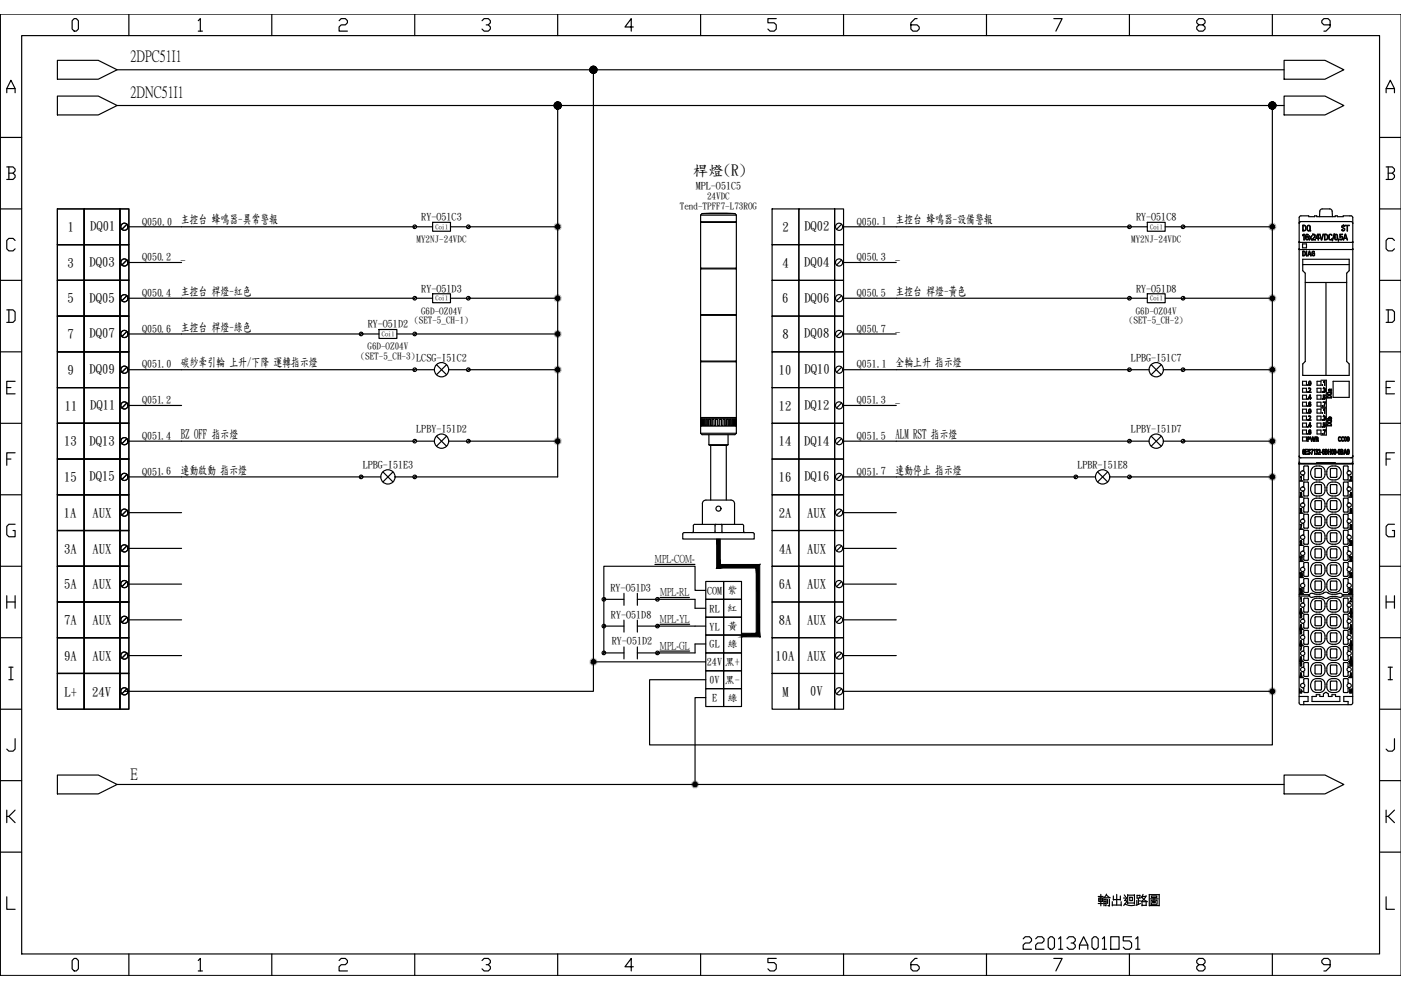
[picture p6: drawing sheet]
<svg xmlns="http://www.w3.org/2000/svg" width="297mm" height="210mm" viewBox="0 0 297 210" stroke-linecap="round" stroke-linejoin="round" font-family="sans-serif">
<defs><g id="words">
<text font-size="6.2" x="215.9" y="202.5">22013A01O51</text>
<g font-size="3.4">
<text x="27.7" y="13">2DPC51I1</text>
<text x="27.7" y="20.6">2DNC51I1</text>
<text x="27.7" y="165.2">E</text>
</g>
<text font-size="3.2" x="147" y="37.1">桿燈(R)</text>
<g font-size="2.7">
<text x="38.3" y="47.4">主控台 蜂鳴器-異常警報</text>
<text x="189.9" y="47.4">主控台 蜂鳴器-設備警報</text>
<text x="14.4" y="49">1</text>
<text x="19.1" y="48.8">DQ01</text>
<text x="165.9" y="49">2</text>
<text x="170.5" y="48.8">DQ02</text>
<text x="14.3" y="56.5">3</text>
<text x="19" y="56.4">DQ03</text>
<text x="38.3" y="55">_</text>
<text x="165.9" y="56.6">4</text>
<text x="170.5" y="56.4">DQ04</text>
<text x="189.9" y="55">_</text>
<text x="14.3" y="64.1">5</text>
<text x="19" y="64">DQ05</text>
<text x="38.3" y="62.5">主控台 桿燈-紅色</text>
<text x="165.9" y="64.1">6</text>
<text x="170.5" y="64">DQ06</text>
<text x="189.9" y="62.5">主控台 桿燈-黃色</text>
<text x="14.3" y="71.7">7</text>
<text x="19" y="71.6">DQ07</text>
<text x="38.3" y="70.1">主控台 桿燈-綠色</text>
<text x="165.9" y="71.7">8</text>
<text x="170.5" y="71.6">DQ08</text>
<text x="189.9" y="70.1">_</text>
<text x="38.3" y="77.7">碳紗牽引輪 上升/下降 運轉指示燈</text>
<text x="189.9" y="77.7">全輪上升 指示燈</text>
<text x="14.3" y="79.3">9</text>
<text x="19" y="79.1">DQ09</text>
<text x="165.2" y="79.3">10</text>
<text x="170.6" y="79.1">DQ10</text>
<text x="13.7" y="86.9">11</text>
<text x="19.1" y="86.7">DQ11</text>
<text x="165.1" y="86.9">12</text>
<text x="170.5" y="86.7">DQ12</text>
<text x="189.9" y="85.3">_</text>
<text x="13.6" y="94.4">13</text>
<text x="19" y="94.3">DQ13</text>
<text x="38.3" y="92.8">BZ OFF 指示燈</text>
<text x="165.1" y="94.4">14</text>
<text x="170.5" y="94.3">DQ14</text>
<text x="189.9" y="92.8">ALM RST 指示燈</text>
<text x="19" y="101.9">DQ15</text>
<text x="38.3" y="100.4">連動啟動 指示燈</text>
<text x="170.5" y="101.9">DQ16</text>
<text x="189.9" y="100.4">連動停止 指示燈</text>
<text x="13.6" y="102">15</text>
<text x="165.1" y="102">16</text>
<text x="13.6" y="109.6">1A</text>
<text x="19.6" y="109.6">AUX</text>
<text x="165.1" y="109.6">2A</text>
<text x="171.2" y="109.6">AUX</text>
<text x="13.6" y="117.2">3A</text>
<text x="19.6" y="117.2">AUX</text>
<text x="165.2" y="117.2">4A</text>
<text x="171.2" y="117.2">AUX</text>
<text x="13.6" y="124.7">5A</text>
<text x="19.6" y="124.7">AUX</text>
<text x="165.1" y="124.7">6A</text>
<text x="171.2" y="124.7">AUX</text>
<text x="13.6" y="132.3">7A</text>
<text x="19.6" y="132.3">AUX</text>
<text x="165.2" y="132.3">8A</text>
<text x="171.2" y="132.3">AUX</text>
<text x="13.6" y="139.9">9A</text>
<text x="19.6" y="139.9">AUX</text>
<text x="164.4" y="139.9">10A</text>
<text x="171.2" y="139.9">AUX</text>
<text x="13.7" y="147.5">L+</text>
<text x="19.6" y="147.5">24V</text>
<text x="165.9" y="147.5">M</text>
<text x="171.8" y="147.5">0V</text>
</g>
<g font-size="2.3">
<text x="138.9" y="119.2">MPL-COM-</text>
<text x="139.9" y="131.9">MPL-YL</text>
<text x="140" y="126.2">MPL-RL</text>
<text x="139.9" y="137.6">MPL-GL</text>
</g>
<g font-size="2.1">
<text x="147.5" y="40">MPL-O51C5</text>
<text x="30.1" y="47.6">Q050.0</text>
<text x="89.3" y="46.7">RY-O51C3</text>
<text x="181.6" y="47.6">Q050.1</text>
<text x="240.9" y="46.7">RY-O51C8</text>
<text x="30.1" y="55.2">Q050.2</text>
<text x="181.6" y="55.2">Q050.3</text>
<text x="30.1" y="62.8">Q050.4</text>
<text x="89.3" y="61.9">RY-O51D3</text>
<text x="181.6" y="62.8">Q050.5</text>
<text x="240.9" y="61.9">RY-O51D8</text>
<text x="30.1" y="70.3">Q050.6</text>
<text x="78" y="69.4">RY-O51D2</text>
<text x="181.6" y="70.3">Q050.7</text>
<text x="30.1" y="77.9">Q051.0</text>
<text x="181.6" y="77.9">Q051.1</text>
<text x="239.8" y="76.4">LPBG-I51C7</text>
<text x="30.1" y="85.5">Q051.2</text>
<text x="181.6" y="85.5">Q051.3</text>
<text x="30.1" y="93.1">Q051.4</text>
<text x="88.3" y="91.6">LPBY-I51D2</text>
<text x="181.6" y="93.1">Q051.5</text>
<text x="239.8" y="91.6">LPBY-I51D7</text>
<text x="30.1" y="100.6">Q051.6</text>
<text x="76.9" y="99.2">LPBG-I51E3</text>
<text x="181.6" y="100.6">Q051.7</text>
<text x="228.4" y="99.2">LPBR-I51E8</text>
<text x="129.4" y="125.2">RY-O51D3</text>
<text x="149.9" y="125.9">COM</text>
<text x="154.2" y="125.8">紫</text>
<text x="129.5" y="131">RY-O51D8</text>
<text x="150.5" y="129.7">RL</text>
<text x="154.2" y="129.6">紅</text>
<text x="129.7" y="136.6">RY-O51D2</text>
<text x="150.5" y="133.5">YL</text>
<text x="150.5" y="137.2">GL</text>
<text x="154.3" y="133.4">黃</text>
<text x="154.3" y="137.2">綠</text>
<text x="149.9" y="141">24V</text>
<text x="153.7" y="141">黑+</text>
<text x="150.4" y="144.8">0V</text>
<text x="151" y="148.6">E</text>
<text x="153.7" y="144.8">黑-</text>
<text x="154.3" y="148.5">綠</text>
</g>
<g font-size="1.9">
<text x="144.1" y="44.2">Tend-TPFF7-L73ROG</text>
<text x="149.9" y="42.2">24VDC</text>
<text x="88.3" y="51.3">MY2NJ-24VDC</text>
<text x="239.8" y="51.3">MY2NJ-24VDC</text>
<text x="87.8" y="68.5">(SET-5_CH-1)</text>
<text x="89.3" y="66.5">G6D-OZ04V</text>
<text x="239.4" y="68.5">(SET-5_CH-2)</text>
<text x="240.8" y="66.5">G6D-OZ04V</text>
<text x="76.5" y="76.1">(SET-5_CH-3)LCSG-I51C2</text>
<text x="77.9" y="74.1">G6D-OZ04V</text>
</g>
<g font-size="1.3">
<text x="92.3" y="48.5">Coil</text>
<text x="243.9" y="48.5">Coil</text>
<text x="92.3" y="63.7">Coil</text>
<text x="243.9" y="63.7">Coil</text>
<text x="81" y="71.3">Coil</text>
</g>
</g></defs>
<g fill="none" stroke="#000" stroke-width=".25">
<path d="M0 3v203.8M1.4 19.7v-.9l.9-1.8 .9 1.8v.9M1.4 18.8h1.8M4.6 7.5h287.9v194.8h-287.9zM15.7 3.9h.5l.4 .5v1.8l-.4 .4h-.5l-.4-.4v-1.8zM27.3 3v4.5M42 4.4l.5-.5v2.7M42 6.6h.9M57.6 3v4.5M71.9 4.4l.4-.5h.9l.5 .5v.4l-.5 .5h-.9l-.4 .4v.9h1.8M87.9 3v4.5M102.2 4.4l.4-.5h.9l.5 .5v.4l-.5 .5h-.4"/>
<path d="M103.5 5.3l.5 .4v.5l-.5 .4h-.9l-.4-.4M118.2 3v4.5M134.3 5.7h-1.8l1.3-1.8v2.7M148.5 3v4.5M164.6 3.9h-1.8v.9h1.3l.5 .5v.9l-.5 .4h-.8l-.5-.4M178.8 3v4.5M194.4 3.9h-.4l-.9 .9v1.4l.5 .4h.8l.5-.4v-.5l-.5-.4h-1.3M209.2 3v4.5M223.4 3.9h1.8l-1.3 2.7M239.5 3v4.5M254.2 5.3l-.5-.5v-.4l.5-.5h.9l.4 .5v.4l-.4 .5h-.9l-.5 .4v.5l.5 .4h.9l.4-.4v-.5l-.4-.4M269.8 3v4.5"/>
<path d="M282 5.3h-1.3l-.5-.5v-.4l.5-.5h.9l.4 .5v1.3l-.9 .9h-.4M293.9 19.7v-.9l.9-1.8 .9 1.8v.9M293.9 18.8h1.8M0 29.1h4.6M1.4 35.4h1.4l.4 .4v.5l-.4 .4M1.9 36.7h.9l.4 .5v.4l-.4 .4h-1.4M1.9 35.4v2.6M292.5 29.1h4.5M293.9 35.4h1.3l.5 .4v.5l-.5 .4M294.3 36.7h.9l.5 .5v.4l-.5 .4h-1.3M294.3 35.4v2.6M0 44.3h4.6"/>
<path d="M0 59.4h4.6M3.2 51l-.4-.5h-.9l-.5 .5v1.8l.5 .4h.9l.4-.4M292.5 44.3h4.5M292.5 59.4h4.5M295.7 51l-.5-.5h-.9l-.4 .5v1.8l.4 .4h.9l.5-.4M0 74.6h4.6M1.4 65.7h1.4l.4 .4v1.8l-.4 .5h-1.4M1.9 65.7v2.7M292.5 74.6h4.5M293.9 65.7h1.3l.5 .4v1.8l-.5 .5h-1.3M294.3 65.7v2.7M0 89.8h4.6"/>
<path d="M1.4 82.2h.9M1.4 97.3h.9M3.2 80.8h-1.8v2.7h1.8M3.2 96h-1.8v2.7M292.5 89.8h4.5M293.9 82.2h.9M293.9 97.3h.9M295.7 80.8h-1.8v2.7h1.8M295.7 96h-1.8v2.7M0 104.9h4.6M3.2 111.2h-1.3l-.5 .4v1.8l.5 .4h1.3v-1.3h-.4M292.5 104.9h4.5"/>
<path d="M295.7 111.2h-1.4l-.4 .4v1.8l.4 .4h1.4v-1.3h-.5M0 120.1h4.6M0 135.2h4.6M1.4 126.3v2.7M1.4 127.6h1.8M3.2 126.3v2.7M292.5 120.1h4.5M292.5 135.2h4.5M293.9 127.6h1.8M293.9 126.3v2.7M295.7 126.3v2.7M0 150.4h4.6"/>
<path d="M1.9 141.5h.9M1.9 144.1h.9M2.3 141.5v2.6M3.2 156.6v2.2l-.4 .5h-.9l-.5-.5M292.5 150.4h4.5M294.3 141.5h.9M294.3 144.1h.9M294.8 141.5v2.6M295.7 156.6v2.2l-.5 .5h-.9l-.4-.5M0 165.5h4.6M1.4 171.8v2.6M1.9 173.1l1.3 1.3"/>
<path d="M3.2 171.8l-1.3 1.3h-.5M292.5 165.5h4.5M293.9 171.8v2.6M294.3 173.1l1.4 1.3M295.7 171.8l-1.4 1.3h-.4M0 180.7h4.6M1.4 190.1v2.7h1.8M292.5 180.7h4.5M293.9 190.1v2.7h1.8M15.7 203.2h.5l.4 .5v1.7l-.4 .5h-.5l-.4-.5v-1.7zM27.3 202.3v4.5M42 203.7l.5-.5v2.7"/>
<path d="M42 205.9h.9M57.6 202.3v4.5M71.9 203.7l.4-.5h.9l.5 .5v.4l-.5 .4h-.9l-.4 .5v.9h1.8M87.9 202.3v4.5M102.2 203.7l.4-.5h.9l.5 .5v.4l-.5 .4h-.4M103.5 204.5l.5 .5v.4l-.5 .5h-.9l-.4-.5M118.2 202.3v4.5M134.3 205h-1.8l1.3-1.8v2.7M148.5 202.3v4.5M164.6 203.2h-1.8v.9h1.3l.5 .4v.9l-.5 .5h-.8l-.5-.5M178.8 202.3v4.5M194.4 203.2h-.4l-.9 .9v1.3l.5 .5h.8l.5-.5v-.4l-.5-.5h-1.3"/>
<path d="M209.2 202.3v4.5M223.4 203.2h1.8l-1.3 2.7M239.5 202.3v4.5M254.2 204.5l-.5-.4v-.4l.5-.5h.9l.4 .5v.4l-.4 .4h-.9l-.5 .5v.4l.5 .5h.9l.4-.5v-.4l-.4-.5M269.8 202.3v4.5M282 204.5h-1.3l-.5-.4v-.4l.5-.5h.9l.4 .5v1.3l-.9 .9h-.4"/>
</g>
<!-- layer: 0 -->
<g fill="none" stroke="#000" stroke-width=".25">
<path d="M12.2 12.8h8.6l4 2-4 2h-8.6zM24.8 14.8h247.5M125.8 14.8v131.8h-99.4M272.3 12.8h8.6l4 2-4 2h-8.6zM12.2 20.4h8.6l4 2-4 2h-8.6zM24.8 22.4h247.5M118.2 22.4v78.7h-30.3M269.8 22.4v124.2M272.3 20.4h8.6l4 2-4 2h-8.6zM12.2 44.3h5.7v7.6h-5.7zM12.2 51.9h5.7v7.5h-5.7zM12.2 59.4h5.7v7.6h-5.7z"/>
<path d="M17.9 44.3h7.5v7.6h-7.5zM17.9 51.9h7.5v7.5h-7.5zM17.9 59.4h7.5v7.6h-7.5zM25.4 44.3h1.9v7.6h-1.9zM25.4 51.9h1.9v7.5h-1.9zM25.4 59.4h1.9v7.6h-1.9zM26.9 47.5l-1.1 1.1M26.9 55.1l-1.1 1.1M27.1 48.1h60.8M27.1 55.7h11.4M88.2 47.8l-.5 .5M88.3 48.1h3.4"/>
<path d="M91.7 47.1h3.8v1.9h-3.8zM95.5 48.1h3.4M99.3 48.1h18.9M99.6 47.8l-.6 .5M163.7 44.3h5.7v7.6h-5.7zM163.7 51.9h5.7v7.5h-5.7zM163.7 59.4h5.7v7.6h-5.7zM169.4 44.3h7.6v7.6h-7.6zM169.4 51.9h7.6v7.5h-7.6zM169.4 59.4h7.6v7.6h-7.6zM177 44.3h1.8v7.6h-1.8zM177 51.9h1.8v7.5h-1.8z"/>
<path d="M177 59.4h1.8v7.6h-1.8zM178.4 47.5l-1 1.1M178.4 55.1l-1 1.1M178.7 48.1h60.8M178.7 55.7h11.3M239.7 47.8l-.5 .5M239.8 48.1h3.4M243.2 47.1h3.8v1.9h-3.8zM247 48.1h3.4M250.8 48.1h19M251.1 47.8l-.5 .5M275.4 51.4h.1"/>
<path d="M275.4 52.9h.1M275.4 46.1v51.8a.47 .47 0 0 0 .7 .4h3.1v-.2l7 .2a.47 .47 0 0 0 .6-.4v-51.8M275.4 46.1l.4-.3h1.7v.1h1.2v-.1h.5v.1h3.9v-.1h.4v.1h1.3v-.1h1.6l.4 .3M275.5 51.4h.1M275.5 52.9h.1M275.5 47.2l-.1 .2M275.5 52.9h11.3M275.5 51.4h11.3M275.5 47.2h.1M275.5 47.1v.1M275.5 47.1h.1M275.8 47l-.3 .1"/>
<path d="M275.8 47h10.7l.3 .4M275.8 47h.1M276.2 51.7h.8v.8h-.8zM276.2 49.9l.3-.2v1.2l-.1-1.1-.2 .2M276.2 53.3l.5 .1 .1 .5-.2 .3h-.4zM276.2 47.8h.4l.2 .2 .1 .6-.3 .3-.4 .1zM276.2 55h9.9v2.4l-.6 .5v18.7l.6 .6v2.4h-9.9v-2.4l.5-.6v-18.7l-.5-.5zM276.2 56.1h9.9M276.2 49.9h.1M276.2 49.9v.1M276.2 50h.1M276.3 53.3l.4 .2-.2 .7h-.2z"/>
<path d="M276.3 47.8l.3 .1 .2 .2v.5l-.2 .3h-.3zM276.3 48.9h.1M276.7 59.9h8.8M276.9 49.7l.3-.1 .2 .2-.4-.1-.1 .3v.3l.3-.2 .2 .2v.4l-.2 .2-.4-.3zM277 53.3v.9zM277.1 50.2h.1M277.2 47.9l.3-.1 .2 .1 .1 .7-.1 .3 .2 .1h-.5l-.2-.2zM277.3 47.9l.3-.1 .1 .2v.7l-.2 .2-.3-.2zM277.6 50.1l.3 .3 .2-.3-.2 .3 .2 .4-.3-.3-.3 .3 .3-.4zM277.6 53.3l.3 1-.1-.3h-.4l-.1 .2zM277.6 53.3l.2 .6h-.4zM278.2 53.3h.3l.2 .1-.4-.1-.1 .3v.4l.2 .2 .2-.1v-.3l-.1-.1h.2v.5h-.1l-.4-.1z"/>
<path d="M278.3 50.7h.1M278.4 49.7l.3 .1 .1 .2-.5 .7M278.4 49.7h.3l.2 .3-.6 .8 .6 .1h-.6v-.2M278.4 49.7h.1M278.7 54.2h.1M279.1 50.4v.1M279.3 49.7h.2v.8h.2h-.2v.4v-.4h-.5zM279.4 49.7l.1 .8-.4-.1zM279.8 45.9l.1-1.4 .4-.2 1.9 .1 .2 .4 .1 1.1M279.8 49.7l.4 1.1 .4-1.1-.3 1.2h-.2zM280.8 49.7h.5l.2 .2v.6l-.3 .3-.4 .1zM280.9 49.7l.4 .1 .1 .2v.5l-.2 .3h-.3z"/>
<path d="M280.9 50.8h.1M281.1 59.9v19.7M281.8 49.8l.3-.2 .3 .2h-.5l-.1 .2v.7l.2 .1 .4-.1-.2 .2-.4-.2zM282.9 49.6l-.5 1.4zM283 50.3v.4l.2 .2 .3-.1 .1-.5M283 50.3v-.5l.3-.2 .2 .2 .1 .5M283 50.3h.1M283.1 50.3l.1-.6 .3 .1v.5M283.1 50.3l.1 .5 .3-.1v-.4M283.1 50.3h.1M283.5 50.3h.1M283.6 50.3h.1"/>
<path d="M283.8 50.7v.4zM284.1 49.7h.5h-.4v.5l.3-.1 .2 .2-.1 .4-.2 .2-.3-.2 .4 .1 .1-.4-.2-.2-.3 .1zM284.2 50.3h.1M284.7 48.9h.1M284.9 47.9l.2 .1-.3-.3-.3 .3v.2l.5 .4-.1 .2-.2 .1M284.9 47.9h-.3v.2l.5 .4v.2l-.3 .3-.3-.3 .2 .2M284.9 47.9h.1M285.2 49.7l.5 1.2-.2-.4h-.5l-.2 .4zM285.3 49.8l.2 .7h-.5zM285.3 47.8h.8h-.4v1.2l-.1-1.2zM286.8 52.9h.1M286.8 51.4h.1"/>
<path d="M12.2 67h5.7v7.6h-5.7zM12.2 74.6h5.7v7.6h-5.7zM17.9 67h7.5v7.6h-7.5zM17.9 74.6h7.5v7.6h-7.5zM25.4 67h1.9v7.6h-1.9zM25.4 74.6h1.9v7.6h-1.9zM26.9 62.7l-1.1 1.1M26.9 70.3l-1.1 1M26.9 77.9l-1.1 1M27.1 78.4h60.8M27.1 63.2h60.8M27.1 70.8h49.5"/>
<path d="M76.8 70.5l-.5 .6M76.9 70.8h3.5M80.4 69.9h3.7v1.9h-3.7zM84.1 70.8h3.5M87.9 70.8h30.3M88.2 78.1l-.5 .6M88.2 63l-.5 .5M88.2 70.5l-.5 .6M88.3 78.4h3.8M88.3 63.2h3.4M91.7 62.3h3.8v1.9h-3.8zM92.5 77.3l2.2 2.2"/>
<path d="M94.7 77.3l-2.2 2.2M95.1 78.4h3.8M95.5 63.2h3.4M99.3 78.4h18.9M99.3 63.2h18.9M99.6 78.1l-.6 .6M99.6 63l-.6 .5M163.7 67h5.7v7.6h-5.7zM163.7 74.6h5.7v7.6h-5.7zM169.4 67h7.6v7.6h-7.6zM169.4 74.6h7.6v7.6h-7.6zM177 67h1.8v7.6h-1.8z"/>
<path d="M177 74.6h1.8v7.6h-1.8zM178.4 62.7l-1 1.1M178.4 70.3l-1 1M178.4 77.9l-1 1M178.7 78.4h60.8M178.7 63.2h60.8M178.7 70.8h11.3M239.7 78.1l-.5 .6M239.7 63l-.5 .5M239.8 78.4h3.8M239.8 63.2h3.4M243.2 62.3h3.8v1.9h-3.8z"/>
<path d="M244.1 77.3l2.1 2.2M246.2 77.3l-2.1 2.2M246.7 78.4h3.7M247 63.2h3.4M250.8 78.4h19M250.8 63.2h19M251.1 78.1l-.5 .6M251.1 63l-.5 .5M12.2 82.2h5.7v7.6h-5.7zM12.2 89.8h5.7v7.5h-5.7zM12.2 97.3h5.7v7.6h-5.7zM17.9 82.2h7.5v7.6h-7.5z"/>
<path d="M17.9 89.8h7.5v7.5h-7.5zM17.9 97.3h7.5v7.6h-7.5zM25.4 82.2h1.9v7.6h-1.9zM25.4 89.8h1.9v7.5h-1.9zM25.4 97.3h1.9v7.6h-1.9zM26.9 85.4l-1.1 1.1M26.9 93l-1.1 1.1M27.1 93.5h60.8M27.1 86h11.4M88.2 93.3l-.5 .5M88.3 93.5h3.8M92.5 92.5l2.2 2.1"/>
<path d="M94.7 92.5l-2.2 2.1M95.1 93.5h3.8M99.3 93.5h18.9M99.6 93.3l-.6 .5M163.7 82.2h5.7v7.6h-5.7zM163.7 89.8h5.7v7.5h-5.7zM163.7 97.3h5.7v7.6h-5.7zM169.4 82.2h7.6v7.6h-7.6zM169.4 89.8h7.6v7.5h-7.6zM169.4 97.3h7.6v7.6h-7.6zM177 82.2h1.8v7.6h-1.8zM177 89.8h1.8v7.5h-1.8z"/>
<path d="M177 97.3h1.8v7.6h-1.8zM178.4 85.4l-1 1.1M178.4 93l-1 1.1M178.7 93.5h60.8M178.7 86h11.3M239.7 93.3l-.5 .5M239.8 93.5h3.8M244.1 92.5l2.1 2.1M246.2 92.5l-2.1 2.1M246.7 93.5h3.7M250.8 93.5h19M251.1 93.3l-.5 .5"/>
<path d="M275.4 98.3h.1M275.4 98.4h.1M275.4 98.4h11.4M275.4 96.7l.1 .1M275.4 98.3h11.4M275.5 96.8h.1M275.5 96.8l.3 .3M275.8 97.1h.1M275.8 97.1h10.7M276.2 80.8h.8v.9h-.8zM276.2 82.3h.8v.9h-.8zM276.2 83.8h.8v.8h-.8z"/>
<path d="M276.2 85.3h.8v.8h-.8zM276.2 86.8h.8v.8h-.8zM276.2 88.2h.8v.9h-.8zM276.2 89.7h.8v.8h-.8zM276.2 91.2h.8v.8h-.8zM276.2 92.7h.8v.8h-.8zM276.3 99.8a.45 .45 0 0 1 .3 .5 .45 .45 0 0 1-.3 .4M276.3 99.8l.1-.1 .1-.9h.9v2.9h-.9l-.1-.8-.1-.2M276.3 99.8a.46 .46 0 0 0-.6 .5 .46 .46 0 0 0 .6 .4M276.3 99.8h.1M276.3 95.3l.3 .1-.2-.1-.1 .2v.3l.2-.1 .1 .1v.4l-.1 .1-.3-.2zM276.3 95.8h.3l-.1 .5-.2-.2z"/>
<path d="M276.8 95.3h.4h-.4v.4h.4l-.4 .1v.5h.4h-.4zM277.3 92.7h.3l.1 .2-.1 .2h-.3v.5zM277.3 81.6v.1zM277.3 83.1v.1zM277.3 84.5v.2zM277.3 86v.1zM277.3 87.5v.1zM277.3 89v.1zM277.3 90.4v.2zM277.3 91.9v.2zM277.3 92.7l.3 .1v.2l-.3 .1zM277.4 95.3h.2l.2 .2-.2-.2-.2 .2 .4 .5-.2 .3-.3-.2 .3 .2 .1-.3-.3-.3z"/>
<path d="M277.5 83.1v.1h.4l-.4-.1M277.5 81.3v.3l.2 .1 .2-.1v-.3M277.5 81.3l.2-.5 .2 .1v.4M277.5 96.2h.1M277.5 81.3h.1M277.5 83.1h.1M277.5 89h.1M277.5 90.3h.1M277.5 84.3h.1M277.5 82.3l.3 .1v.1l-.3 .6M277.5 88.3h.3v.1l-.3 .6M277.5 82.3h.3l.1 .2-.4 .6"/>
<path d="M277.5 88.3l.3-.1 .1 .2-.4 .6 .4 .1h-.4v-.1M277.5 82.3h.1M277.5 88.3h.1M277.5 85.3h.4h-.3l-.1 .2v.2l.2-.1 .2 .1-.1 .4-.3-.2zM277.5 81.3l.2-.4h.1l.1 .4M277.5 81.3l.2 .4 .2-.4M277.5 91.2l.4 .1-.3-.1-.1 .2v.2l.2-.1 .2 .1-.1 .5-.3-.2zM277.6 86.8l.2-.1 .1 .2v.5l-.1 .2-.3-.2zM277.6 86.8l.3 .1-.2 .7-.2-.2zM277.7 83.8h.2v.6h.1l-.1 .3-.1-.3h-.4zM277.7 89.7h.2v.6h.1l-.1 .3-.1-.3h-.4zM277.7 91.5h.1"/>
<path d="M277.7 85.6h.1M277.7 83.9l-.2 .4M277.7 89.7l-.2 .6M277.7 83.8l.1 .6-.3-.1M277.7 83.8v.1M277.7 89.7l.1 .6h-.3M277.7 89.7h.1M277.8 92.7l.3 .8 .2-.8 .3 .7 .3-.7-.3 .9-.3-.8-.2 .8zM277.9 81.3h.1M277.9 91.6h.1M277.9 95.3h.5l-.3 1 .2-.9zM278.3 99.2a1.58 1.58 0 0 1 2.6 .4 1.58 1.58 0 0 1-1.5 2.2 1.58 1.58 0 0 1-1.4-2.2z"/>
<path d="M278.3 95.3v.1M278.6 95.5h.1M278.6 93.4h.1M278.7 95.3l.1 1-.1-.9-.1 .1zM278.9 99.4h1.2v1.8h-1.2zM279 92.7l.4 .1 .1 .8-.1-.4-.3-.1-.1 .5zM279 95.3h.2l.2 .2-.1 .3 .1 .3-.2 .2-.2-.1h.3l-.1-.5 .1-.2zM279.1 92.7l.2 .1 .1 .2-.3 .1zM279.1 96.3h.1M279.2 80.8h.9v.9h-.9zM279.2 82.3h.9v.9h-.9zM279.2 83.8h.9v.8h-.9z"/>
<path d="M279.2 85.3h.9v.8h-.9zM279.2 86.8h.9v.8h-.9zM279.2 88.2h.9v.9h-.9zM279.2 89.7h.9v.8h-.9zM279.2 91.2h.9v.8h-.9zM279.5 96.2h.1M279.6 95.3h.2l.1 .2-.4 .8h.4h-.4l.3-.8zM280 95.9l.3 .1zM280.1 80.6h1.1v5.7h-1.1M280.1 86.5h1.1v5.7h-1.1M280.3 81.6l.1 .1zM280.3 83.1l.1 .1z"/>
<path d="M280.3 84.5l.1 .2zM280.3 86l.1 .1zM280.3 87.5l.1 .1zM280.3 89l.1 .1zM280.3 90.4l.1 .2zM280.3 91.9l.1 .2zM280.5 95.3l.3 .1-.3-.1-.1 .2v.3l.3-.1 .1 .1v.4l-.2 .1-.2-.2zM280.5 95.8h.3l-.2 .5-.1-.2zM280.5 85.2h.5l-.3 1 .2-.9zM280.5 91.1h.5l-.3 1 .2-.9zM280.6 83.8h.4h-.4v.4l.2-.1 .2 .1-.2 .5-.2-.1h.2l.1-.3-.1-.2-.2 .2zM280.6 89.7h.4h-.4v.4l.2-.1 .2 .2-.2 .4-.2-.1h.2l.1-.3-.1-.2-.2 .2z"/>
<path d="M280.6 82.3v.1l.2-.1 .1 .2-.1 .2 .1 .3-.2 .1M280.6 88.2v.1h.2l.1 .1-.1 .2 .1 .3-.2 .1M280.6 82.3h.3l.1 .2-.1 .2 .1 .4-.2 .1-.2-.1h.1M280.6 88.2h.3l.1 .2-.1 .2 .1 .4-.2 .1-.2-.1h.1M280.6 88.2h.1M280.6 82.3h.1M280.7 90.1v.1M280.7 81h.1M280.7 86.9h.1M280.7 89h.1M280.7 83.1h.1M280.8 80.8l-.1 .2"/>
<path d="M280.8 86.7l-.1 .2M280.8 86.7l.1 .9-.1-.8-.1 .1M280.8 80.8l.1 .9-.1-.8-.1 .1M280.8 80.8h.1M280.8 86.7h.1M280.9 91.2h.1M281 95.3l.4 .2v.6l-.2 .2h-.2zM281 95.8l.4 .1-.1 .3-.3 .1zM281 95.3l.3 .1v.3h-.3zM281.4 88.8h.3l.1-.4 .5 .2v.3zM281.4 89.2h.8l.1-.2v.4l-.2 .2h-.5l-.2-.2zM281.4 83.3h.8l.1-.2v.4l-.2 .2h-.5l-.2-.2z"/>
<path d="M281.5 84l.6-.1 .2 .5h-.9zM281.5 89.9l.6-.1 .2 .5h-.9zM281.5 89.2h.6l.1 .2-.6 .1zM281.5 84l.6-.1 .1 .4h-.7zM281.5 83.3l.6-.1 .1 .3-.6 .1zM281.5 89.9h.6l.1 .3h-.7zM281.7 95.3v.4h.4v-.4v1v-.5h-.4v.5zM281.7 82.6l.6-.1v.3l-.3 .1-.2-.3v.3zM281.8 88.5h.3l.1 .2-.4 .1zM282.1 99.5l.1-.2h1.1l.1 .2v1.7h-1.2l-.1-.1M282.1 99.5v1.6M282.2 84.3h.1"/>
<path d="M282.2 90.2h.1M282.3 88.7h.1M282.4 95.3h.2l.1 .2v.6l-.2 .2-.2-.2zM282.4 95.4l.3 .1-.2 .8-.1-.2zM282.6 80.8h3.5v3.5h-3.5zM282.9 95.3h.2l.1 .2v.6l-.1 .2-.3-.2zM282.9 95.4h.2l.1 .1-.1 .8-.2-.2zM283.4 95.9l.2 .1zM283.8 95.3h.2l.1 .2v.6l-.1 .2-.3-.2zM283.8 92.7h.5h-.3l-.2 .1 .1 .6h.4l-.1 .1-.4-.1zM283.8 95.4l.3 .1-.2 .8-.1-.3zM284.3 95.3h.3l.1 .2 .1 .6-.3 .2h-.2z"/>
<path d="M284.3 95.8l.4 .1-.1 .3-.3 .1zM284.3 95.3l.4 .1-.1 .3h-.3zM284.5 92.7l.2-.1 .2 .1h-.3l-.1 .2v.5h.4l-.1 .1-.4-.1zM285 93.1l.2 .4 .2-.1 .1-.3M285 93.1l.1-.4 .1-.1 .3 .1v.4M285 93.1h.1M285.1 93.1l.2-.4 .1 .4M285.1 93.1l.1 .4 .2-.1v-.3M285.1 93.1h.1M285.2 95.3l.3 1-.1-.2h-.3l-.2 .2zM285.2 95.4l.2 .6h-.3zM285.4 93.1h.1"/>
<path d="M285.5 93.1h.1M285.6 93.1l.2 .4 .2-.1 .1-.3M285.6 93.1v-.3l.2-.2 .2 .2 .1 .3M285.6 93.1h.1M285.7 93.1l.1-.4 .2 .4M285.7 93.1l.1 .4 .2-.1v-.3M285.7 93.1h.1M285.7 95.3h.2l.1 .2v.6l-.1 .2-.3-.2zM285.8 95.4l.2 .1-.1 .8-.2-.3zM286 99.8l-.2-.1v-.9h-.9v2.9h.9v-.8l.2-.2M286 99.8a.46 .46 0 0 1 .5 .5 .46 .46 0 0 1-.5 .4M286 99.8h.1"/>
<path d="M286 99.8a.45 .45 0 0 0-.4 .5 .45 .45 0 0 0 .4 .4M286 93.1h.1M286.1 93.1h.1M286.5 97.1h.1M286.7 97l-.2 .1M286.7 96.9v.1M286.8 96.8l-.1 .1M286.8 98.3v.1M286.8 98.3h.1M286.8 96.8h.1M286.8 98.4h.1M286.8 98.3v50.7l-.4 .4h-10.6l-.4-.4v-50.7"/>
<path d="M286.8 96.7h.1M286.8 96.6v.1M286.8 96.7v.1M12.2 104.9h5.7v7.6h-5.7zM12.2 112.5h5.7v7.6h-5.7zM17.9 104.9h7.5v7.6h-7.5zM17.9 112.5h7.5v7.6h-7.5zM25.4 104.9h1.9v7.6h-1.9zM25.4 112.5h1.9v7.6h-1.9zM26.9 100.6l-1.1 1.1M26.9 108.2l-1.1 1M26.9 115.7l-1.1 1.1"/>
<path d="M27.1 101.1h49.5M27.1 108.7h11.4M27.1 116.3h11.4M76.8 100.8l-.5 .6M76.9 101.1h3.8M81.2 100l2.1 2.2M83.3 100l-2.1 2.2M83.8 101.1h3.8M88.2 100.8l-.5 .6M138.9 119.7h8.4M163.7 104.9h5.7v7.6h-5.7zM163.7 112.5h5.7v7.6h-5.7z"/>
<path d="M169.4 104.9h7.6v7.6h-7.6zM169.4 112.5h7.6v7.6h-7.6zM177 104.9h1.8v7.6h-1.8zM177 112.5h1.8v7.6h-1.8zM178.4 100.6l-1 1.1M178.4 108.2l-1 1M178.4 115.7l-1 1.1M178.7 101.1h49.4M178.7 108.7h11.3M178.7 116.3h11.3M228.4 100.8l-.6 .6M228.5 101.1h3.8"/>
<path d="M232.7 100l2.2 2.2M234.9 100l-2.2 2.2M235.3 101.1h3.8M239.5 101.1h30.3M239.7 100.8l-.5 .6M275.6 119.1h.7M275.6 119h.7M275.6 115.6h.7M275.6 112.2h.7M275.6 108.8h.7M275.6 105.4h.7M275.6 102h.7"/>
<path d="M275.7 118.1v.8zM275.7 118.1h.1M275.7 111.2h.3l-.2 .9 .1-.8zM275.7 114.7l.2-.1 .1 .2-.1 .7-.2-.1h.2v-.3h-.2zM275.8 108.2h.1M275.8 114.7l.1 .1-.1 .3zM275.8 101.2h.1M275.8 104.8l.1 .2-.1 .2M275.8 105.2h.1M275.8 104.8l.1-.3h-.2l.2-.1 .1 .5M275.8 104.8h.1M275.8 101l.1 .8v-.7h-.2z"/>
<path d="M275.9 104.8h.1M275.9 111.3h.1M275.9 114.9h.1M276 108.2l-.2 .5-.1-.1h.2v-.3l-.1-.1M276 108.2h.1M276 108.2h-.3v-.3l.3-.1h-.3l.1 .4M276 104.9l-.1 .3-.2-.1 .1 .1M276 104.9h.1M276 118.1l.1 .8zM276 118.1h.1M276.3 103.2a.45 .45 0 0 1 .3 .5 .45 .45 0 0 1-.3 .4M276.3 106.6a.45 .45 0 0 1 .3 .5 .45 .45 0 0 1-.3 .4"/>
<path d="M276.3 110.1a.45 .45 0 0 1 .3 .4 .45 .45 0 0 1-.3 .4M276.3 113.5a.45 .45 0 0 1 .3 .4 .45 .45 0 0 1-.3 .5M276.3 116.9a.45 .45 0 0 1 .3 .4 .45 .45 0 0 1-.3 .5M276.3 103.2l.1-.1 .1-.8h.9v2.8h-.9l-.1-.8-.1-.2M276.3 106.6l.1-.1 .1-.8h.9v2.8h-.9l-.1-.8-.1-.2M276.3 110l.1-.1 .1-.8h.9v2.8h-.9l-.1-.8-.1-.1M276.3 113.5l.1-.2 .1-.8h.9v2.8h-.9l-.1-.8-.1-.1M276.3 116.9l.1-.2 .1-.8h.9v2.9h-.9l-.1-.9-.1-.1M276.3 103.2a.46 .46 0 0 0-.6 .5 .46 .46 0 0 0 .6 .4M276.3 106.6a.46 .46 0 0 0-.6 .5 .46 .46 0 0 0 .6 .5M276.3 110a.46 .46 0 0 0-.6 .5 .46 .46 0 0 0 .6 .5M276.3 113.5a.46 .46 0 0 0-.6 .4 .46 .46 0 0 0 .6 .5"/>
<path d="M276.3 116.9a.46 .46 0 0 0-.6 .4 .46 .46 0 0 0 .6 .5M276.3 100.7h.1M276.3 103.2h.1M276.3 104.1h.1M276.3 106.6h.1M276.3 107.5v.1M276.3 110v.1M276.3 111h.1M276.3 113.5h.1M276.3 114.4h.1M276.3 116.9h.1M276.3 117.8h.1"/>
<path d="M278.3 102.6a1.58 1.58 0 0 1 2.6 .4 1.58 1.58 0 0 1-1.5 2.2 1.58 1.58 0 0 1-1.4-2.2zM278.3 106a1.58 1.58 0 0 1 2.6 .4 1.58 1.58 0 0 1-1.5 2.3 1.58 1.58 0 0 1-1.4-2.3zM278.3 109.4a1.58 1.58 0 0 1 2.6 .4 1.58 1.58 0 0 1-1.5 2.3 1.58 1.58 0 0 1-1.4-2.3zM278.3 112.8a1.58 1.58 0 0 1 2.6 .4 1.58 1.58 0 0 1-1.5 2.3 1.58 1.58 0 0 1-1.4-2.3zM278.3 116.2a1.58 1.58 0 0 1 2.6 .5 1.58 1.58 0 0 1-1.5 2.2 1.58 1.58 0 0 1-1.4-2.3zM278.3 119.6a1.58 1.58 0 0 1 2.6 .5 1.58 1.58 0 0 1-1.5 2.2 1.58 1.58 0 0 1-1.4-2.3zM278.8 106.3l.1 1.7h1.1l.2-.1v-1.6M278.8 116.5l.1 1.7 1.1 .1 .2-.2v-1.6M278.8 106.3l.2-.2h1l.2 .2M278.8 116.5l.2-.1h1l.2 .1M278.9 102.8h1.2v1.8h-1.2zM278.9 109.6h1.2v1.8h-1.2z"/>
<path d="M278.9 113h1.2v1.8h-1.2zM278.9 119.8h1.2v1.8h-1.2zM282.1 102.9l.1-.2h1.1l.1 .2v1.7h-1.2l-.1-.1M282.1 106.3l.1-.2h1.1l.1 .2M282.1 109.7l.1-.1h1.1l.1 .1v1.7l-1.2 .1-.1-.2M282.1 113.1l.1-.1h1.1l.1 .1v1.7l-1.2 .1-.1-.2M282.1 116.5l.1-.1h1.1l.1 .1M282.1 119.9l.1-.1h1.1l.1 .1v1.7l-1.2 .1-.1-.2M282.1 102.9v1.6M282.1 106.3v1.6M282.1 109.7v1.6M282.1 113.1v1.6"/>
<path d="M282.1 116.5v1.6M282.1 119.9v1.6M283.4 106.3v1.7h-1.2l-.1-.1M283.4 116.5v1.7l-1.2 .1-.1-.2M285.9 119.1h.8M285.9 119h.8M285.9 115.6h.8M285.9 112.2h.8M285.9 108.8h.8M285.9 105.4h.8M285.9 102h.8M286 103.2l-.2-.1v-.8h-.9v2.8h.9v-.8l.2-.2"/>
<path d="M286 106.6l-.2-.1v-.8h-.9v2.8h.9v-.8l.2-.2M286 110l-.2-.1v-.8h-.9v2.8h.9v-.8l.2-.1M286 113.5l-.2-.2v-.8h-.9v2.8h.9v-.8l.2-.1M286 116.9l-.2-.2v-.8h-.9v2.9h.9v-.9l.2-.1M286 103.2a.46 .46 0 0 1 .5 .5 .46 .46 0 0 1-.5 .4M286 106.6a.46 .46 0 0 1 .5 .5 .46 .46 0 0 1-.5 .5M286 110a.46 .46 0 0 1 .5 .5 .46 .46 0 0 1-.5 .5M286 113.5a.46 .46 0 0 1 .5 .4 .46 .46 0 0 1-.5 .5M286 116.9a.46 .46 0 0 1 .5 .4 .46 .46 0 0 1-.5 .5M286 100.7h.1M286 103.2h.1M286 104.1h.1"/>
<path d="M286 106.6h.1M286 107.5v.1M286 110v.1M286 111h.1M286 113.5h.1M286 114.4h.1M286 116.9h.1M286 117.8h.1M286 103.2a.45 .45 0 0 0-.4 .5 .45 .45 0 0 0 .4 .4M286 106.6a.45 .45 0 0 0-.4 .5 .45 .45 0 0 0 .4 .4M286 110.1a.45 .45 0 0 0-.4 .4 .45 .45 0 0 0 .4 .4M286 113.5a.45 .45 0 0 0-.4 .4 .45 .45 0 0 0 .4 .5"/>
<path d="M286 116.9a.45 .45 0 0 0-.4 .4 .45 .45 0 0 0 .4 .5M286.2 114.7l.1 .8zM286.2 118.1l.1 .8zM286.2 114.6v.1M286.2 118.1h.1M286.3 104.9v.1M286.3 111.3l.3 .1-.1 .7-.3-.2zM286.3 107.9h.3l-.3 .1v.2l.2-.1 .1 .2-.2 .4-.1-.2zM286.3 101.7v.1M286.4 104.4l.2 .6-.1 .2v-.2h-.3zM286.4 118.8l.3 .1zM286.4 104.5l-.1 .4"/>
<path d="M286.4 104.5h.1M286.5 118.1l.2 .1-.2 .6 .1-.6zM286.5 114.7l.2 .1-.1 .7-.2-.2zM286.5 104.5v.5h-.2M286.5 114.7l.1 .1v.6zM286.6 101.2l-.3 .5M286.6 101.2l-.1-.2-.2 .1 .2 .1-.3 .6h.4h-.3M286.6 101.2h.1M12.2 120.1h5.7v7.5h-5.7zM12.2 127.6h5.7v7.6h-5.7zM12.2 135.2h5.7v7.6h-5.7zM17.9 120.1h7.5v7.5h-7.5z"/>
<path d="M17.9 127.6h7.5v7.6h-7.5zM17.9 135.2h7.5v7.6h-7.5zM25.4 120.1h1.9v7.5h-1.9zM25.4 127.6h1.9v7.6h-1.9zM25.4 135.2h1.9v7.6h-1.9zM26.9 123.3l-1.1 1.1M26.9 130.9l-1.1 1.1M26.9 138.5l-1.1 1M27.1 139h11.4M27.1 123.8h11.4M27.1 131.4h11.4M128 127.1h4.3"/>
<path d="M128 132.8h4.3M128.3 126.8l-.5 .5M128.3 138.2l-.5 .5M128.3 132.5l-.5 .5M132.3 125.8v2.5M132.3 131.5v2.5M132.3 137.2v2.5M135.1 125.8v2.5M135.1 131.5v2.5M135.1 137.2v2.5M135.1 127.1h12.3v1.9h2.2M135.1 132.8h14.5"/>
<path d="M139.7 126.8l-.6 .5M139.7 132.5l-.6 .5M139.7 138.2l-.6 .5M139.9 132.4h6.3M139.9 138h6.3M140 126.7h6.2M149.6 125.2h-2.2v-5.1h-19.4v18.3h4.3M149.6 136.5h-2.2v1.9h-12.3M163.7 120.1h5.7v7.5h-5.7zM163.7 127.6h5.7v7.6h-5.7zM163.7 135.2h5.7v7.6h-5.7zM169.4 120.1h7.6v7.5h-7.6z"/>
<path d="M169.4 127.6h7.6v7.6h-7.6zM169.4 135.2h7.6v7.6h-7.6zM177 120.1h1.8v7.5h-1.8zM177 127.6h1.8v7.6h-1.8zM177 135.2h1.8v7.6h-1.8zM178.4 123.3l-1 1.1M178.4 130.9l-1 1.1M178.4 138.5l-1 1M178.7 139h11.3M178.7 123.8h11.3M178.7 131.4h11.3M275.4 126.1h2.1v.3h-2.1"/>
<path d="M275.6 136.9h.7M275.6 136.8h.7M275.6 133.4h.7M275.6 130h.7M275.6 125.9h.7M275.6 125.8h.7M275.6 122.4h.7M275.6 125.1h.1M275.6 124.9v.2M275.6 124.9h.1M275.6 121.5h.1M275.6 124.9l.1 .8-.1-.7v.1"/>
<path d="M275.6 121.5l.1 .8zM275.7 133.6h.3h-.3v.3l.3 .1-.2 .4-.1-.1h.2v-.2v-.2l-.2 .1zM275.7 137h.3l-.2 .8 .1-.7zM275.8 134h.1M275.8 127h.1M275.8 130.5l.1 .3-.2 .2h.2l.1-.3M275.8 129l.2 .9-.1-.3h-.2l-.1 .3zM275.8 132.4l.2 .9-.1-.2h-.2l-.1 .2zM275.8 135.9l.2 .8-.1-.2h-.2l-.1 .2zM275.8 139.3l.2 .8-.1-.2h-.2l-.1 .2zM275.8 130.5l.1-.2h-.2l.2-.1 .1 .5M275.8 130.5h.1"/>
<path d="M275.8 126.8h.1M275.8 129.1l.1 .5h-.2zM275.8 132.5l.1 .5h-.2zM275.8 135.9l.1 .5h-.2zM275.8 139.3l.1 .5h-.2zM275.8 126.8l.1 .8v-.7h-.2zM275.8 124.9h.3h-.2v.3l.2 .1-.1 .4-.2-.1h.2v-.3h-.2zM275.9 130.6h.1M275.9 121.5l.1 .1v.2M275.9 121.5h.1M275.9 121.5h.2l-.1 .3M275.9 125.3h.1"/>
<path d="M275.9 137.1h.1M275.9 122.2h.1M275.9 121.8v.1M276 121.9h.1M276 121.9l.1 .2-.2 .1M276 121.8h-.1M276 130.7h.1M276 121.9l.1 .3h-.2M276 121.8v.1M276.2 123.7a.46 .46 0 0 0-.5 .5 .46 .46 0 0 0 .6 .4M276.2 123.7h.1M276.3 120.3a.45 .45 0 0 1 .3 .4 .45 .45 0 0 1-.3 .5"/>
<path d="M276.3 123.7a.45 .45 0 0 1 .3 .4 .45 .45 0 0 1-.3 .5M276.3 127.9a.45 .45 0 0 1 .3 .4 .45 .45 0 0 1-.3 .5M276.3 134.7a.45 .45 0 0 1 .3 .4 .45 .45 0 0 1-.3 .5M276.3 138.1a.45 .45 0 0 1 .3 .4 .45 .45 0 0 1-.3 .5M276.3 120.3l.1-.2 .1-.8h.9v2.9h-.9l-.1-.9-.1-.1M276.3 123.7l.1-.2 .1-.8h.9v2.9h-.9l-.1-.9M276.3 124.6l.1 .1M276.3 127.9l.1-.2 .1-.8h.9v2.8h-.9l-.1-.8-.1-.1M276.3 131.3l.1-.2 .1-.8h.9v2.9h-.9l-.1-.9M276.3 132.2l.1 .1M276.3 134.7l.1-.2 .1-.8h.9v2.9h-.9l-.1-.9-.1-.1M276.3 139l.3 1"/>
<path d="M276.3 138.1l.1-.2 .1-.8h.9v2.8l-.1 .1M276.3 120.3a.46 .46 0 0 0-.6 .4 .46 .46 0 0 0 .6 .5M276.3 127.9a.46 .46 0 0 0-.6 .4 .46 .46 0 0 0 .6 .5M276.3 131.3a.46 .46 0 0 0-.6 .4 .46 .46 0 0 0 .6 .5M276.3 131.3a.45 .45 0 0 1 .3 .4 .45 .45 0 0 1-.3 .5M276.3 134.7a.46 .46 0 0 0-.6 .4 .46 .46 0 0 0 .6 .5M276.3 138.1a.46 .46 0 0 0-.6 .4 .46 .46 0 0 0 .6 .5M276.3 120.3h.1M276.3 121.2h.1M276.3 123.7h.1M276.3 124.6h.1M276.3 127.9h.1"/>
<path d="M276.3 128.8h.1M276.3 132.2h.1M276.3 134.7h.1M276.3 135.6h.1M276.3 138.1h.1M276.3 139h.1M278.3 125.2a1.55 1.55 0 0 1 .2-2.3 1.55 1.55 0 0 1 2.2 .4 1.55 1.55 0 0 1-.5 2.2l-1.3 .1-.6-.4M278.3 132.8a1.55 1.55 0 0 1 .2-2.3 1.55 1.55 0 0 1 2.2 .4 1.55 1.55 0 0 1-.5 2.2l-1.3 .1-.6-.4M278.3 134a1.58 1.58 0 0 1 2.6 .5 1.58 1.58 0 0 1-1.5 2.2 1.58 1.58 0 0 1-1.4-2.3zM278.9 123.2h1.2v1.8h-1.2zM278.9 127.4h1.2v1.8h-1.2zM278.9 130.8h1.2v1.8h-1.2z"/>
<path d="M279 134.2l-.2 .1 .1 1.7 1.1 .1 .2-.2v-1.6l-.2-.1M279 139.5l-.2-.2 .1-1.7h1.1l.2 .1v1.6l-.2 .2M279 139.5h1M279 134.2h1M279.2 129.8h.6M279.8 129.8a1.56 1.56 0 0 0 1.1-2 1.56 1.56 0 0 0-2.1-1 1.56 1.56 0 0 0-.8 2.2l.5 .6 .7 .2M281.6 125.7v.1a3.2 3.2 0 0 0 2.6 0 .45 .45 0 0 1 .4 .5 .45 .45 0 0 1-.6 .4 2.92 2.92 0 0 0-2.4 0M281.6 125.7a.97 .97 0 0 0-1.3 .2l-1.1 .1-1-.2a.46 .46 0 0 0-.6 .4 .46 .46 0 0 0 .6 .5 3.1 3.1 0 0 1 2.9 .2l.5-.2M282.1 123.3l.1-.1h1.1l.1 .1v1.7l-1.2 .1-.1-.2M282.1 127.5l.1-.1h1.1l.1 .1v1.7l-1.2 .1-.1-.2M282.1 130.9l.1-.1h1.1l.1 .1v1.7l-1.2 .1-.1-.2M282.1 139.3l.1 .2"/>
<path d="M282.1 137.7l.1-.1h1.2v1.7l-.1 .2M282.1 123.3v1.6M282.1 127.5v1.6M282.1 130.9v1.6M282.1 134.3v1.6M282.1 137.7v1.6M282.2 134.2l-.1 .1M282.2 139.5h1.1M282.2 134.2h1.1M282.4 129.8h.7M282.4 129.8a1.56 1.56 0 0 1-1-2 1.56 1.56 0 0 1 2.1-1 1.56 1.56 0 0 1 .7 2.2l-.4 .6-.7 .2M283.3 134.2l.1 .1v1.7l-1.2 .1-.1-.2"/>
<path d="M284 125.2a1.55 1.55 0 0 0-.2-2.3 1.55 1.55 0 0 0-2.3 .4 1.55 1.55 0 0 0 .6 2.2l1.2 .1 .7-.4M284 132.8a1.55 1.55 0 0 0-.2-2.3 1.55 1.55 0 0 0-2.3 .4 1.55 1.55 0 0 0 .6 2.2l1.2 .1 .7-.4M285.9 136.9h.8M285.9 136.8h.8M285.9 133.4h.8M285.9 130h.8M285.9 125.9h.8M285.9 125.8h.8M285.9 122.4h.8M286 120.3l-.2-.2v-.8h-.9v2.9h.9v-.9l.2-.1M286 123.7l-.2-.2v-.8h-.9v2.9h.9v-.9M286 124.6l-.2 .1"/>
<path d="M286 127.9l-.2-.2v-.8h-.9v2.8h.9v-.8l.2-.1M286 131.3l-.2-.2v-.8h-.9v2.9h.9v-.9M286 132.2l-.2 .1M286 134.7l-.2-.2v-.8h-.9v2.9h.9v-.9l.2-.1M286 138.1l-.2-.2v-.8h-.9l-.1 2.8 .2 .1M286 139l-.3 1M286 120.3a.46 .46 0 0 1 .5 .4 .46 .46 0 0 1-.5 .5M286 127.9a.46 .46 0 0 1 .5 .4 .46 .46 0 0 1-.5 .5M286 131.3a.46 .46 0 0 1 .5 .4 .46 .46 0 0 1-.5 .5M286 131.3a.45 .45 0 0 0-.4 .4 .45 .45 0 0 0 .4 .5M286 134.7a.46 .46 0 0 1 .5 .4 .46 .46 0 0 1-.5 .5M286 138.1a.46 .46 0 0 1 .5 .4 .46 .46 0 0 1-.5 .5"/>
<path d="M286 120.3h.1M286 121.2h.1M286 123.7h.1M286 124.6h.1M286 127.9h.1M286 128.8h.1M286 132.2h.1M286 134.7h.1M286 135.6h.1M286 138.1h.1M286 139h.1M286 120.3a.45 .45 0 0 0-.4 .4 .45 .45 0 0 0 .4 .5"/>
<path d="M286 123.7a.45 .45 0 0 0-.4 .4 .45 .45 0 0 0 .4 .5M286 127.9a.45 .45 0 0 0-.4 .4 .45 .45 0 0 0 .4 .5M286 134.7a.45 .45 0 0 0-.4 .4 .45 .45 0 0 0 .4 .5M286 138.1a.45 .45 0 0 0-.4 .4 .45 .45 0 0 0 .4 .5M286 123.7a.46 .46 0 0 1 .5 .5 .46 .46 0 0 1-.5 .4M286.2 124.9l.1 .8zM286.2 121.5h.1M286.2 124.9h.1M286.2 121.5l.1 .8zM286.3 130.7h.1M286.3 137l.3 .1-.1 .7-.3-.1zM286.3 133.6l.3 .1-.2-.1-.1 .2v.2l.2-.1 .1 .1-.1 .4-.2-.2z"/>
<path d="M286.3 127.5h.1M286.3 137h.1M286.3 126.9l.1-.2 .2 .2M286.3 126.9h.1M286.3 126.9l.1-.1 .1 .2-.3 .6h.4l-.3-.1M286.4 129l.2 .9-.1-.3h-.2l-.1 .3zM286.4 132.4l.2 .9-.1-.2h-.2l-.1 .2zM286.4 135.9l.2 .8-.1-.2h-.2l-.1 .2zM286.4 139.3l.2 .8-.1-.2h-.2l-.1 .2zM286.4 130.2l.2 .5-.1 .3v-.2h-.3zM286.4 129.1l.1 .5h-.2zM286.4 132.5l.1 .5h-.2z"/>
<path d="M286.4 135.9l.1 .5h-.2zM286.4 139.3l.1 .5h-.2zM286.4 130.2l-.1 .5M286.4 130.2h.1M286.5 130.2v.5h-.2M286.5 124.9l.2 .1h-.2v.2h.1l.1 .1-.1 .4-.2-.2zM286.5 125.3h.2l-.1 .3zM286.6 126.9l-.3 .6M286.6 126.9h.1M286.6 121.5l-.2 .5 .3 .1h-.3l.1-.6 .1 .5M286.6 121.5h.1M286.6 121.5v.5"/>
<path d="M286.6 122.1v.2v-.2M286.7 125.2h.1M286.8 126.1h-2v.3h2M12.2 142.8h5.7v7.6h-5.7zM17.9 142.8h7.5v7.6h-7.5zM25.4 142.8h1.9v7.6h-1.9zM26.9 146l-1.1 1.1M125.8 140.3h23.8M149.6 144.1h-11.9v13.8h132.1v-11.3M149.6 147.9h-2.2v18.4M163.7 142.8h5.7v7.6h-5.7zM169.4 142.8h7.6v7.6h-7.6z"/>
<path d="M177 142.8h1.8v7.6h-1.8zM178.4 146l-1 1.1M178.7 146.6h91.1M275.4 147.7h1.9v1h-.9v.7M275.6 146.1v.8h.2h-.2zM275.6 143.7h.7M275.6 143.6h.7M275.6 140.3h.7M275.6 140.2h.7M275.7 140.4h.2l.1 .2-.1 .6-.2-.1h.2v-.3l-.2 .1zM275.8 140.5l.1 .1-.1 .3zM275.8 142.7l.2 .8-.1-.2h-.2l-.1 .2z"/>
<path d="M275.8 146.6h.3zM275.8 142.7l.1 .5h-.2zM275.9 140.6h.1M275.9 146.6v-.3l.1 .3M275.9 146.6v.3l.1-.3M276.2 142.4h.1M276.3 144.9a.45 .45 0 0 1 .3 .5 .45 .45 0 0 1-.3 .4M276.3 141.5l.1-.2 .1-.8h.9v2.9h-.9l-.1-.8-.1-.2M276.3 144.9l.1-.1 .1-.9h.9v2.9h-.9l-.1-.8-.1-.2M276.3 141.5a.46 .46 0 0 0-.6 .4 .46 .46 0 0 0 .5 .5M276.3 141.5a.45 .45 0 0 1 .3 .4 .45 .45 0 0 1-.3 .5M276.3 144.9a.46 .46 0 0 0-.6 .5 .46 .46 0 0 0 .6 .4"/>
<path d="M276.3 144.9h.1M276.3 145.8h.1M276.6 140h.7M278.2 147.7h.9v-.4h.7v.4h.8v-.6a.59 .59 0 0 1 .5-.3 .59 .59 0 0 1 .5 .3l.1 .6h.7v-.4h.8v.4h.9v1h-5.9zM278.3 140.9a1.56 1.56 0 0 0 .2 2.2 1.56 1.56 0 0 0 2.2-.3 1.56 1.56 0 0 0-.5-2.3h-1.3l-.6 .4M278.3 144.3a1.58 1.58 0 0 1 2.6 .4 1.58 1.58 0 0 1-1.5 2.2 1.58 1.58 0 0 1-1.4-2.2zM278.9 141h1.2v1.9h-1.2zM279 144.4l-.2 .2 .1 1.7h1.1l.2-.1v-1.6l-.2-.2M279 144.4h1M279.2 140h.6M279.8 140a1.56 1.56 0 0 0 1.1-2 1.56 1.56 0 0 0-2.1-.9 1.56 1.56 0 0 0-.8 2.1l.5 .6 .7 .2M282.1 141.2l.1-.2h1.1l.1 .2v1.7h-1.2l-.1-.2"/>
<path d="M282.1 141.2v1.5M282.1 144.6v1.6M282.2 144.4l-.1 .2M282.2 144.4h1.1M282.4 140h.7M282.4 140a1.56 1.56 0 0 1-1-2 1.56 1.56 0 0 1 2.1-.9 1.56 1.56 0 0 1 .7 2.1l-.4 .6-.7 .2M283.3 144.4l.1 .2v1.7h-1.2l-.1-.1M284 140.9a1.55 1.55 0 0 1-.2 2.2 1.55 1.55 0 0 1-2.3-.3 1.55 1.55 0 0 1 .6-2.3h1.2l.7 .4M285 140h.7M285.9 143.7h.8M285.9 143.6h.8M285.9 140.3h.8"/>
<path d="M285.9 140.2h.8M286 141.5l-.2-.2v-.8h-.9v2.9h.9v-.8l.2-.2M286 144.9l-.2-.1v-.9h-.9v2.9h.9v-.8l.2-.2M286 141.5a.46 .46 0 0 1 .5 .4 .46 .46 0 0 1-.5 .5M286 141.5a.46 .46 0 0 0-.4 .4 .46 .46 0 0 0 .4 .5M286 144.9a.46 .46 0 0 1 .5 .5 .46 .46 0 0 1-.5 .4M286 144.9h.1M286 145.8h.1M286 142.4h.1M286 144.9a.45 .45 0 0 0-.4 .5 .45 .45 0 0 0 .4 .4M286.2 146.1l.2 .7 .3-.7v.8l-.1-.6-.1 .6-.3-.6v.6zM286.2 140.4l.1 .8z"/>
<path d="M286.4 142.7l.2 .8-.1-.2h-.2l-.1 .2zM286.4 142.7l.1 .5h-.2zM286.5 140.4h.1l.1 .2-.1 .6-.2-.1zM286.5 140.5l.2 .2-.1 .5zM286.8 147.7h-1.9v1h.9v.7M12.2 164.3h8.6l4 2-4 2h-8.6zM24.8 166.3h247.5M272.3 164.3h8.6l4 2-4 2h-8.6z"/>
<circle cx="26.4" cy="48.1" r=".76"/>
<circle cx="26.4" cy="55.7" r=".76"/>
<circle cx="87.9" cy="48.1" r=".38"/>
<circle cx="99.3" cy="48.1" r=".38"/>
<circle cx="177.9" cy="55.7" r=".76"/>
<circle cx="177.9" cy="48.1" r=".76"/>
<circle cx="239.5" cy="48.1" r=".38"/>
<circle cx="250.8" cy="48.1" r=".38"/>
<circle cx="277.1" cy="50.5" r=".28"/>
<circle cx="26.4" cy="70.8" r=".76"/>
<circle cx="26.4" cy="78.4" r=".76"/>
<circle cx="26.4" cy="63.2" r=".76"/>
<circle cx="76.6" cy="70.8" r=".38"/>
<circle cx="87.9" cy="70.8" r=".38"/>
<circle cx="87.9" cy="63.2" r=".38"/>
<circle cx="87.9" cy="78.4" r=".38"/>
<circle cx="93.6" cy="78.4" r="1.52"/>
<circle cx="99.3" cy="78.4" r=".38"/>
<circle cx="99.3" cy="63.2" r=".38"/>
<circle cx="177.9" cy="70.8" r=".76"/>
<circle cx="177.9" cy="78.4" r=".76"/>
<circle cx="177.9" cy="63.2" r=".76"/>
<circle cx="239.5" cy="78.4" r=".38"/>
<circle cx="239.5" cy="63.2" r=".38"/>
<circle cx="245.1" cy="78.4" r="1.52"/>
<circle cx="250.8" cy="78.4" r=".38"/>
<circle cx="250.8" cy="63.2" r=".38"/>
<circle cx="26.4" cy="86" r=".76"/>
<circle cx="26.4" cy="93.5" r=".76"/>
<circle cx="87.9" cy="93.5" r=".38"/>
<circle cx="93.6" cy="93.5" r="1.52"/>
<circle cx="99.3" cy="93.5" r=".38"/>
<circle cx="177.9" cy="86" r=".76"/>
<circle cx="177.9" cy="93.5" r=".76"/>
<circle cx="239.5" cy="93.5" r=".38"/>
<circle cx="245.1" cy="93.5" r="1.52"/>
<circle cx="250.8" cy="93.5" r=".38"/>
<circle cx="277.7" cy="85.8" r=".21"/>
<circle cx="277.7" cy="91.8" r=".21"/>
<circle cx="282.1" cy="82.7" r=".14"/>
<circle cx="26.4" cy="101.1" r=".76"/>
<circle cx="26.4" cy="108.7" r=".76"/>
<circle cx="26.4" cy="116.3" r=".76"/>
<circle cx="76.6" cy="101.1" r=".38"/>
<circle cx="82.2" cy="101.1" r="1.52"/>
<circle cx="87.9" cy="101.1" r=".38"/>
<circle cx="177.9" cy="108.7" r=".76"/>
<circle cx="177.9" cy="101.1" r=".76"/>
<circle cx="177.9" cy="116.3" r=".76"/>
<circle cx="228.1" cy="101.1" r=".38"/>
<circle cx="233.8" cy="101.1" r="1.52"/>
<circle cx="239.5" cy="101.1" r=".38"/>
<circle cx="282.8" cy="107.1" r="1.55"/>
<circle cx="282.8" cy="117.3" r="1.55"/>
<circle cx="282.8" cy="110.5" r="1.56"/>
<circle cx="282.8" cy="113.9" r="1.56"/>
<circle cx="282.8" cy="100.3" r="1.56"/>
<circle cx="282.8" cy="103.7" r="1.56"/>
<circle cx="286.4" cy="111.8" r=".16"/>
<circle cx="286.4" cy="111.4" r=".13"/>
<circle cx="286.4" cy="108.4" r=".17"/>
<circle cx="26.4" cy="139" r=".76"/>
<circle cx="26.4" cy="131.4" r=".76"/>
<circle cx="26.4" cy="123.8" r=".76"/>
<circle cx="128" cy="132.7" r=".38"/>
<circle cx="128" cy="127.1" r=".38"/>
<circle cx="128" cy="138.4" r=".38"/>
<circle cx="139.4" cy="138.4" r=".38"/>
<circle cx="139.4" cy="127.1" r=".38"/>
<circle cx="139.4" cy="132.7" r=".38"/>
<circle cx="177.9" cy="139" r=".76"/>
<circle cx="177.9" cy="131.4" r=".76"/>
<circle cx="177.9" cy="123.8" r=".76"/>
<circle cx="282.8" cy="120.7" r="1.55"/>
<circle cx="282.8" cy="135.1" r="1.56"/>
<circle cx="286.4" cy="137.6" r=".15"/>
<circle cx="286.4" cy="137.2" r=".13"/>
<circle cx="286.4" cy="134.1" r=".17"/>
<circle cx="26.4" cy="146.6" r=".76"/>
<circle cx="177.9" cy="146.6" r=".76"/>
<circle cx="282.8" cy="145.4" r="1.56"/>
</g>
<g fill="#000" stroke="#000" stroke-width=".21">
<path d="M125.8 14.8h.8v.1zM118.2 22.4h.8v.1zM269.8 22.4h.7v.1zM118.2 48.1h.4zM269.8 48.1h.3zM118.2 78.4h.4zM118.2 63.2h.4zM118.2 70.8h.4zM269.8 78.4h.3zM269.8 63.2h.3zM118.2 93.5h.4zM269.8 93.5h.3z"/>
<path d="M269.8 101.1h.3zM125.8 140.3l.4 .1zM269.8 146.6h.3zM147.4 166.3h.3z"/>
<path d="M125.1 14.9v.1l.7-.2zM125.1 15l.7-.2-.7 .3zM125.1 15.1l.1 .1 .6-.4z"/>
<path d="M125.1 14.6v.1l.7 .1zM125.1 14.7l.7 .1h-.7zM125.1 14.8v.1l.7-.1z"/>
<path d="M125.2 15.2l.1 .1 .5-.5zM125.3 15.3l.5-.5-.4 .6zM125.8 14.8l-.4 .6 .1 .1z"/>
<path d="M125.3 14.3h-.1l.6 .5zM125.2 14.3l.6 .5-.7-.4zM125.1 14.4v.2l.7 .2z"/>
<path d="M125.8 14.8l-.3 .7h.1zM125.8 14.8l-.1 .7h-.1zM125.8 14.8l-.1 .7 .1 .1z"/>
<path d="M125.5 14.1l.3 .7-.2-.7zM125.4 14.2l.1-.1 .3 .7zM125.3 14.3l.5 .5-.4-.6z"/>
<path d="M125.8 14.8v.8l.1-.1zM125.8 14.8l.2 .7h-.1zM125.8 14.8l.2 .7h.2z"/>
<path d="M125.8 14v.8l.1-.8zM125.7 14h.1v.8zM125.6 14.1l.2 .7-.1-.8z"/>
<path d="M125.8 14.8l.4 .7 .1-.1zM125.8 14.8l.6 .5-.1 .1zM125.8 14.8l.6 .5v-.1z"/>
<path d="M126.2 14.1l-.4 .7 .5-.6zM126 14.1h.2l-.4 .7zM125.9 14l-.1 .8 .2-.7z"/>
<path d="M125.8 14.8l.6 .4 .1-.1zM125.8 14.8l.7 .2v.1zM125.8 14.8l.7 .2 .1-.1z"/>
<path d="M125.8 14.8l.7-.4-.1-.1zM125.8 14.8l.6-.5zM126.3 14.2l-.5 .6 .6-.5z"/>
<path d="M125.8 14.8h.8v-.1zM125.8 14.8l.7-.2 .1 .1zM125.8 14.8l.7-.2v-.2z"/>
<path d="M117.5 22.5v.1l.7-.2zM117.5 22.6l.7-.2-.6 .3zM117.6 22.7v.1l.6-.4z"/>
<path d="M117.5 22.1v.1l.7 .2zM117.5 22.2l.7 .2h-.7zM117.5 22.4v.1l.7-.1z"/>
<path d="M117.6 22.8l.1 .1 .5-.5zM118.2 22.4l-.4 .6-.1-.1zM118.2 22.4l-.4 .6h.1z"/>
<path d="M117.7 21.8l-.1 .1 .6 .5zM117.6 21.9l.6 .5-.6-.4zM117.6 22l-.1 .1 .7 .3z"/>
<path d="M118.2 22.4l-.3 .6 .1 .1zM118.2 22.4l-.1 .7h-.1zM118.2 22.4l-.1 .7h.1z"/>
<path d="M117.9 21.7l.3 .7-.2-.7zM117.8 21.8l.1-.1 .3 .7zM117.7 21.8l.5 .6-.4-.6z"/>
<path d="M118.2 22.4v.7h.2zM118.2 22.4l.3 .7h-.1zM118.2 22.4l.3 .7 .1-.1z"/>
<path d="M118.2 21.6v.8l.2-.8zM118.1 21.6h.1v.8zM118 21.7l.2 .7-.1-.8z"/>
<path d="M118.2 22.4l.4 .6h.1zM118.2 22.4l.6 .5-.1 .1zM118.2 22.4l.6 .5 .1-.1z"/>
<path d="M118.6 21.7l-.4 .7 .5-.6zM118.5 21.7h.1l-.4 .7zM118.4 21.6l-.2 .8 .3-.7z"/>
<path d="M118.2 22.4l.7 .4v-.1zM118.2 22.4l.8 .2-.1 .1zM118.2 22.4l.8 .2v-.1z"/>
<path d="M118.2 22.4l.7-.4v-.1zM118.8 21.8l.1 .1-.7 .5zM118.7 21.8l-.5 .6 .6-.6z"/>
<path d="M118.2 22.4h.8v-.2zM118.2 22.4l.8-.3v.1zM118.2 22.4l.8-.3-.1-.1z"/>
<path d="M269 22.5v.1l.8-.2zM269 22.6l.8-.2-.7 .3zM269.1 22.7l.1 .1 .6-.4z"/>
<path d="M269 22.1v.1l.8 .2zM269 22.2l.8 .2h-.8zM269 22.4v.1l.8-.1z"/>
<path d="M269.2 22.8v.1l.6-.5zM269.2 22.9l.6-.5-.5 .6zM269.8 22.4l-.5 .6h.1z"/>
<path d="M269.2 21.8v.1l.6 .5zM269.2 21.9l.6 .5-.7-.4zM269.1 22l-.1 .1 .8 .3z"/>
<path d="M269.8 22.4l-.4 .6 .1 .1zM269.8 22.4l-.2 .7h-.1zM269.8 22.4l-.2 .7h.2z"/>
<path d="M269.4 21.7l.4 .7-.3-.7zM269.3 21.8l.1-.1 .4 .7zM269.2 21.8l.6 .6-.5-.6z"/>
<path d="M269.8 22.4v.7h.1zM269.8 22.4l.2 .7h-.1zM269.8 22.4l.2 .7 .1-.1z"/>
<path d="M269.8 21.6v.8l.1-.8zM269.6 21.6h.2v.8zM269.5 21.7l.3 .7-.2-.8z"/>
<path d="M269.8 22.4l.3 .6h.1zM269.8 22.4l.5 .5-.1 .1zM269.8 22.4l.5 .5 .1-.1z"/>
<path d="M270.1 21.7l-.3 .7 .4-.6zM270 21.7h.1l-.3 .7zM269.9 21.6l-.1 .8 .2-.7z"/>
<path d="M269.8 22.4l.6 .4v-.1zM269.8 22.4l.7 .2-.1 .1zM269.8 22.4l.7 .2v-.1z"/>
<path d="M269.8 22.4l.6-.4v-.1zM270.3 21.8l.1 .1-.6 .5zM270.2 21.8l-.4 .6 .5-.6z"/>
<path d="M269.8 22.4h.7v-.2zM269.8 22.4l.7-.3v.1zM269.8 22.4l.7-.3-.1-.1z"/>
<path d="M117.9 48.2l.3-.1zM117.9 48.2l.3-.1zM117.9 48.3l.3-.2z"/>
<path d="M117.9 47.9l.3 .2zM117.9 48l.3 .1zM117.9 48.1h.3z"/>
<path d="M118.2 48.1l-.2 .3zM118.2 48.1l-.1 .3zM118.2 48.1v.4z"/>
<path d="M118 47.8l.2 .3zM118 47.8l.2 .3zM117.9 47.8l.3 .3z"/>
<path d="M118.2 48.1v.4zM118.2 48.1l.2 .3zM118.2 48.1l.3 .3z"/>
<path d="M118.2 47.7v.4zM118.2 47.7v.4zM118.1 47.7l.1 .4z"/>
<path d="M118.2 48.1l.3 .3zM118.2 48.1l.3 .2zM118.2 48.1l.4 .1z"/>
<path d="M118.5 47.8l-.3 .3zM118.4 47.7l-.2 .4zM118.3 47.7l-.1 .4z"/>
<path d="M118.2 48.1h.4zM118.2 48.1l.4-.1zM118.2 48.1l.3-.3z"/>
<path d="M269.4 48.2l.4-.1zM269.4 48.2l.4-.1zM269.5 48.3l.3-.2z"/>
<path d="M269.4 47.9l.4 .2zM269.4 48l.4 .1zM269.4 48.1h.4z"/>
<path d="M269.8 48.1l-.3 .3zM269.8 48.1l-.2 .3zM269.8 48.1v.4z"/>
<path d="M269.5 47.8l.3 .3zM269.5 47.8l.3 .3zM269.5 47.8l.3 .3z"/>
<path d="M269.8 48.1v.4zM269.8 48.1l.1 .3zM269.8 48.1l.2 .3z"/>
<path d="M269.8 47.7v.4zM269.7 47.7l.1 .4zM269.6 47.7l.2 .4z"/>
<path d="M269.8 48.1l.2 .3zM269.8 48.1l.3 .1zM269.8 48.1l.3 .1z"/>
<path d="M270 47.8l-.2 .3zM269.9 47.7l-.1 .4zM269.9 47.7l-.1 .4z"/>
<path d="M269.8 48.1h.3zM269.8 48.1l.3-.2zM269.8 48.1l.3-.2z"/>
<path d="M117.9 78.5l.3-.1zM117.9 78.6l.3-.2zM117.9 78.6l.3-.2z"/>
<path d="M117.9 63.3l.3-.1zM117.9 63.4l.3-.2zM117.9 63.5l.3-.3z"/>
<path d="M117.9 70.9l.3-.1zM117.9 71l.3-.2zM117.9 71l.3-.2z"/>
<path d="M117.9 78.2l.3 .2zM117.9 78.3l.3 .1zM117.9 78.4h.3z"/>
<path d="M117.9 63.1l.3 .1zM117.9 63.1l.3 .1zM117.9 63.2h.3z"/>
<path d="M117.9 70.6l.3 .2zM117.9 70.7l.3 .1zM117.9 70.8h.3z"/>
<path d="M118.2 78.4l-.2 .3zM118.2 78.4v.4zM118.2 78.4v.4z"/>
<path d="M118.2 63.2l-.1 .4zM118.2 63.2l-.1 .4zM118.2 63.2v.4z"/>
<path d="M118.2 70.8l-.2 .3zM118.2 70.8v.4zM118.2 70.8v.4z"/>
<path d="M118 78.1l.2 .3zM118 78.1l.2 .3zM117.9 78.2l.3 .2z"/>
<path d="M118 62.9l.2 .3zM118 62.9l.2 .3zM117.9 63l.3 .2z"/>
<path d="M118 70.5l.2 .3zM118 70.5l.2 .3zM117.9 70.6l.3 .2z"/>
<path d="M118.2 78.4l.1 .4zM118.2 78.4l.1 .4zM118.2 78.4l.3 .3z"/>
<path d="M118.2 63.2v.4zM118.2 63.2l.2 .4zM118.2 63.2l.2 .4z"/>
<path d="M118.2 70.8v.4zM118.2 70.8l.1 .4zM118.2 70.8l.3 .3z"/>
<path d="M118.2 78v.4zM118.2 78v.4zM118.1 78l.1 .4z"/>
<path d="M118.2 62.9v.3zM118.2 62.9v.3zM118.1 62.9l.1 .3z"/>
<path d="M118.2 70.4v.4zM118.2 70.4v.4zM118.1 70.5l.1 .3z"/>
<path d="M118.2 78.4l.3 .3zM118.2 78.4l.3 .2zM118.2 78.4l.4 .1z"/>
<path d="M118.2 63.2l.3 .3zM118.2 63.2l.3 .3zM118.2 63.2l.4 .1z"/>
<path d="M118.2 70.8l.3 .2zM118.2 70.8l.3 .2zM118.2 70.8l.4 .1z"/>
<path d="M118.5 78.1l-.3 .3zM118.4 78l-.2 .4zM118.3 78l-.1 .4z"/>
<path d="M118.5 62.9l-.3 .3zM118.4 62.9l-.2 .3zM118.3 62.9l-.1 .3z"/>
<path d="M118.5 70.5l-.3 .3zM118.4 70.5l-.2 .3zM118.3 70.4l-.1 .4z"/>
<path d="M118.2 78.4h.4zM118.2 78.4l.4-.1zM118.2 78.4l.3-.2z"/>
<path d="M118.2 63.2h.4zM118.2 63.2l.4-.1zM118.2 63.2l.3-.2z"/>
<path d="M118.2 70.8h.4zM118.2 70.8l.4-.1zM118.2 70.8l.3-.2z"/>
<path d="M269.4 78.5l.4-.1zM269.4 78.6l.4-.2zM269.5 78.6l.3-.2z"/>
<path d="M269.4 63.3l.4-.1zM269.4 63.4l.4-.2zM269.5 63.5l.3-.3z"/>
<path d="M269.4 78.2l.4 .2zM269.4 78.3l.4 .1zM269.4 78.4h.4z"/>
<path d="M269.4 63.1l.4 .1zM269.4 63.1l.4 .1zM269.4 63.2h.4z"/>
<path d="M269.8 78.4l-.3 .3zM269.8 78.4l-.1 .4zM269.8 78.4l-.1 .4z"/>
<path d="M269.8 63.2l-.2 .4zM269.8 63.2l-.2 .4zM269.8 63.2v.4z"/>
<path d="M269.5 78.1l.3 .3zM269.5 78.2l.3 .2zM269.5 78.2l.3 .2z"/>
<path d="M269.5 62.9l.3 .3zM269.5 62.9l.3 .3zM269.5 63l.3 .2z"/>
<path d="M269.8 78.4l.1 .4zM269.8 78.4l.1 .4zM269.8 78.4l.2 .3z"/>
<path d="M269.8 63.2v.4zM269.8 63.2l.1 .4zM269.8 63.2l.1 .4z"/>
<path d="M269.8 78v.4zM269.7 78l.1 .4zM269.6 78l.2 .4z"/>
<path d="M269.8 62.9v.3zM269.7 62.9l.1 .3zM269.6 62.9l.2 .3z"/>
<path d="M269.8 78.4l.2 .3zM269.8 78.4l.3 .2zM269.8 78.4l.3 .2z"/>
<path d="M269.8 63.2l.2 .3zM269.8 63.2l.3 .2zM269.8 63.2l.3 .2z"/>
<path d="M270 78.1l-.2 .3zM269.9 78l-.1 .4zM269.9 78l-.1 .4z"/>
<path d="M270 62.9l-.2 .3zM269.9 62.9l-.1 .3zM269.9 62.9l-.1 .3z"/>
<path d="M269.8 78.4h.3zM269.8 78.4l.3-.2zM269.8 78.4l.3-.2z"/>
<path d="M269.8 63.2h.3zM269.8 63.2l.3-.1zM269.8 63.2l.3-.1z"/>
<path d="M117.9 93.6l.3-.1zM117.9 93.7l.3-.2zM117.9 93.8l.3-.3z"/>
<path d="M117.9 93.4l.3 .1zM117.9 93.5h.3zM117.9 93.5h.3z"/>
<path d="M118.2 93.5l-.1 .4zM118.2 93.5l-.1 .4zM118.2 93.5v.4z"/>
<path d="M118 93.2l.2 .3zM118 93.2l.2 .3zM117.9 93.3l.3 .2z"/>
<path d="M118.2 93.5v.4zM118.2 93.5l.2 .4zM118.2 93.5l.2 .4z"/>
<path d="M118.2 93.2v.3zM118.2 93.2v.3zM118.1 93.2l.1 .3z"/>
<path d="M118.2 93.5l.3 .3zM118.2 93.5l.3 .3zM118.2 93.5l.4 .1z"/>
<path d="M118.5 93.2l-.3 .3zM118.4 93.2l-.2 .3zM118.3 93.2l-.1 .3z"/>
<path d="M118.2 93.5h.4zM118.2 93.5h.4zM118.2 93.5l.3-.2z"/>
<path d="M269.4 93.6l.4-.1zM269.4 93.7l.4-.2zM269.5 93.8l.3-.3z"/>
<path d="M269.4 93.4l.4 .1zM269.4 93.5h.4zM269.4 93.5h.4z"/>
<path d="M269.8 93.5l-.2 .4zM269.8 93.5l-.2 .4zM269.8 93.5v.4z"/>
<path d="M269.5 93.2l.3 .3zM269.5 93.2l.3 .3zM269.5 93.3l.3 .2z"/>
<path d="M269.8 93.5v.4zM269.8 93.5l.1 .4zM269.8 93.5l.1 .4z"/>
<path d="M269.8 93.2v.3zM269.7 93.2l.1 .3zM269.6 93.2l.2 .3z"/>
<path d="M269.8 93.5l.2 .3zM269.8 93.5l.3 .2zM269.8 93.5l.3 .2z"/>
<path d="M270 93.2l-.2 .3zM269.9 93.2l-.1 .3zM269.9 93.2l-.1 .3z"/>
<path d="M269.8 93.5h.3zM269.8 93.5l.3-.1zM269.8 93.5l.3-.1z"/>
<path d="M152 114.3l.7 5.4v-5.4zM152 114.3l.7 5.4-.7 .7zM152.7 119.7l-.7 .7 9.1-.7zM152 120.4l9.1-.7-.8 .7zM160.3 120.4l.8 14.6v-15.3zM160.3 120.4l.8 14.6-.8-.7zM157.2 135h3.9l-.8-.7zM157.2 134.3h3.1l-3.1 .7z"/>
<path d="M269.4 101.2l.4-.1zM269.4 101.3l.4-.2zM269.5 101.4l.3-.3z"/>
<path d="M269.4 101l.4 .1zM269.4 101l.4 .1zM269.4 101.1h.4z"/>
<path d="M269.8 101.1l-.2 .4zM269.8 101.1l-.2 .4zM269.8 101.1v.4z"/>
<path d="M269.5 100.8l.3 .3zM269.5 100.9l.3 .2zM269.5 100.9l.3 .2z"/>
<path d="M269.8 101.1v.4zM269.8 101.1l.1 .4zM269.8 101.1l.1 .4z"/>
<path d="M269.8 100.7v.4zM269.7 100.7l.1 .4zM269.6 100.8l.2 .3z"/>
<path d="M269.8 101.1l.2 .3zM269.8 101.1l.3 .2zM269.8 101.1l.3 .2z"/>
<path d="M270 100.8l-.2 .3zM269.9 100.8l-.1 .3zM269.9 100.7l-.1 .4z"/>
<path d="M269.8 101.1h.3zM269.8 101.1l.3-.1zM269.8 101.1l.3-.1z"/>
<path d="M125.6 140l.2 .3zM125.6 140l.2 .3zM125.5 140.1l.3 .2z"/>
<path d="M125.8 140v.3zM125.7 140l.1 .3zM125.7 140l.1 .3z"/>
<path d="M125.4 140.4l.4-.1zM125.5 140.5l.3-.2zM125.5 140.6l.3-.3z"/>
<path d="M125.5 140.2l.3 .1zM125.4 140.2l.4 .1zM125.4 140.3h.4z"/>
<path d="M125.8 140.3l-.1 .4zM125.8 140.3l-.1 .4zM125.8 140.3v.4z"/>
<path d="M125.8 140.3v.4zM125.8 140.3l.2 .4zM125.8 140.3l.2 .4z"/>
<path d="M125.8 140.3l.3 .3zM125.8 140.3l.3 .3zM125.8 140.3l.4 .1z"/>
<path d="M126 140l-.2 .3zM126 140l-.2 .3zM125.9 140l-.1 .3z"/>
<path d="M125.8 140.3l.4-.1zM125.8 140.3l.4-.1zM125.8 140.3l.3-.2z"/>
<path d="M269.4 146.7l.4-.1zM269.4 146.7l.4-.1zM269.5 146.8l.3-.2z"/>
<path d="M269.4 146.4l.4 .2zM269.4 146.5l.4 .1zM269.4 146.6h.4z"/>
<path d="M269.8 146.6l-.3 .3zM269.8 146.6l-.1 .3zM269.8 146.6l-.1 .3z"/>
<path d="M269.5 146.3l.3 .3zM269.5 146.3l.3 .3zM269.5 146.3l.3 .3z"/>
<path d="M269.8 146.6l.1 .3zM269.8 146.6l.1 .3zM269.8 146.6l.2 .3z"/>
<path d="M269.8 146.2v.4zM269.7 146.2l.1 .4zM269.6 146.2l.2 .4z"/>
<path d="M269.8 146.6l.2 .3zM269.8 146.6l.3 .1zM269.8 146.6l.3 .1z"/>
<path d="M270 146.3l-.2 .3zM269.9 146.2l-.1 .4zM269.9 146.2l-.1 .4z"/>
<path d="M269.8 146.6h.3zM269.8 146.6l.3-.2zM269.8 146.6l.3-.2z"/>
<path d="M147 166.4l.4-.1zM147 166.5l.4-.2zM147.1 166.6l.3-.3z"/>
<path d="M147 166.2l.4 .1zM147 166.2l.4 .1zM147 166.3h.4z"/>
<path d="M147.4 166.3l-.3 .3zM147.4 166.3l-.2 .4zM147.4 166.3v.4z"/>
<path d="M147.1 166l.3 .3zM147.1 166l.3 .3zM147.1 166.1l.3 .2z"/>
<path d="M147.4 166.3v.4zM147.4 166.3l.1 .4zM147.4 166.3l.2 .3z"/>
<path d="M147.4 165.9v.4zM147.3 166l.1 .3zM147.2 166l.2 .3z"/>
<path d="M147.4 166.3l.3 .3zM147.4 166.3l.3 .3zM147.4 166.3l.3 .2z"/>
<path d="M147.6 166l-.2 .3zM147.5 166l-.1 .3zM147.4 166v.3z"/>
<path d="M147.4 166.3h.3zM147.4 166.3l.3-.1zM147.4 166.3l.3-.2z"/>
</g>
<!-- layer: QCN -->
<g fill="none" stroke="#000" stroke-width=".25">
<path d="M148.5 57h7.6v9.7h-7.6zM148.5 47.2h7.6v9.7h-7.6zM148.5 45.6v1.4h7.6v-1.4M148.5 45.6h7.6M148.7 47v.2M148.7 56.9v.1M148.8 45.3h7M148.8 45.3l-.3 .3M155.8 45.3l.3 .3M156 47v.2M156 56.9v.1M148.5 76.7h7.6v11.8h-7.6z"/>
<path d="M148.5 66.9h7.6v9.7h-7.6zM148.7 66.7v.2M148.7 76.6v.1M156 66.7v.2M156 76.6v.1M148.5 91.9v-1.6h7.6v1.6M148.5 91.9l.3 .3h7l.3-.3M148.5 91.9h7.6M148.5 90.2v-1.5h7.6v1.5M148.6 90.2l.1-1.3v1.4M148.7 88.5v.2M148.8 90.2v-1.3h.2v1.3"/>
<path d="M148.9 88.9v1.3M149.3 88.9v1.3h-.8M149.7 88.9v1.3h-.3v-1.3h-.3v1.3M150.3 94.3l.2 .1h3.7l.2-.1M150.3 92.2v2.1M150.3 94.3h4.1M150.3 88.9v1.3h-.3v-1.3h-.4v1.3M150.7 94.4v11.6M150.9 90.2v-1.3h.5v1.3h.3M151 88.9v1.3h-.4v-1.3h-.4v1.3M151.7 90.2v-1.3h.5v1.3h.3v-1.3h.5v1.3M151.7 88.9v1.3"/>
<path d="M152.9 88.9v1.3h.4v-1.3h.4v1.3M153.7 88.9v1.3h.3v-1.3h.4v1.3M154 94.4v11.6M154.3 88.9v1.3h.4v-1.3h.3v1.3M154.4 92.2v2.1M154.9 88.9v1.3h.4v-1.3h.2v1.3M155.4 88.9v1.3h.7M155.7 90.2v-1.3h.2v1.3M155.7 88.9v1.3M156 88.5v.2M156.1 90.2l-.1-1.3v1.4M144.8 113.1l.3-.2h14.5l.3 .3v1.1h-15.1z"/>
<path d="M146.7 112.9l.3-.2v-1.3l.3-.2h10.1l.3 .2v1.3l.3 .2M148.9 111.2v-4.4a.76 .76 0 0 1 .8-.8h5.3a.76 .76 0 0 1 .7 .8v4.4M151.8 111.2l-.2 .2v1.5M152.9 111.2l.2 .2v1.5M149.6 127.1h3.8v3.8h-3.8zM149.6 130.9h3.8v3.7h-3.8zM149.6 134.6h3.8v3.8h-3.8zM149.6 138.4h3.8v3.8h-3.8zM149.6 123.3h3.8v3.8h-3.8zM153.4 127.1h3.8v3.8h-3.8zM153.4 130.9h3.8v3.7h-3.8zM153.4 134.6h3.8v3.8h-3.8z"/>
<path d="M153.4 138.4h3.8v3.8h-3.8zM153.4 123.3h3.8v3.8h-3.8zM149.6 142.2h3.8v3.8h-3.8zM149.6 146h3.8v3.8h-3.8zM153.4 142.2h3.8v3.8h-3.8zM153.4 146h3.8v3.8h-3.8z"/>
<circle cx="152.3" cy="107.8" r=".53"/>
</g>
<g fill="none" stroke="#000" stroke-width=".25">
<path d="M232.8 191.6h1M232.8 190.1h1.1M233 190.4h.8v.7h-.8zM233 190.8h.8M233.4 189.6v2.5M234.1 190.6v1.5M234.1 191.6h.4M234.1 190.7h.4M234.1 191.1h.4M234.1 190.4h1M234.5 190.6v1.5l-.2-.1M234.6 189.7l.8 .6"/>
<path d="M234.6 189.6l-.3 .5-.4 .3M234.8 190.7v.9M235.2 190.6v1.5l-.3-.1M235.8 191.2v.9M235.8 191.9h1.9M236.1 190v.8M236.1 190.7h1.4M236.8 189.6v2.3M237.5 190v.8M237.7 191.2v.9M238.2 190.4h.7M238.4 189.7l.2 .4"/>
<path d="M238.5 190.9h.3v.3l-.5 .8M238.5 191.7l1.3 .3 .8-.1M238.9 190.3l-.5 .7M239.1 189.7v1.9M239.1 191.5h1.4M239.1 189.8h1.4M239.5 190.2h.6v.8h-.6zM240.5 189.7v2M241 190.9v1M241.1 189.8v.7M241.1 189.9h.6M241.4 191h.4"/>
<path d="M241.4 190.5v1.3M241.7 189.8v.6h-.6M241.8 191.6l-.9 .4M242.1 190.2l.5 .6 .7 .4M242.1 191.2h.9M242.1 191.1v.9h.9M242.1 192v.1M242.2 190.1h.8M242.3 189.6l-.4 .8M243 189.9l-.4 .7-.6 .5M243 191.1v.9M243.7 189.6v2.5"/>
<path d="M243.7 189.7h2.1M243.7 192h2.1M243.8 190.6h1.8M244.1 190.8h1.2v.9h-1.2zM244.1 190h1.2v.3h-1.2zM244.4 191.1v.3h.5v-.3h-.5M244.7 190.3v.5M245.8 189.6v2.5"/>
</g>
<path d="M0 3h297v203.8h-297z" fill="none" stroke="#000" stroke-width=".21"/>
<use href="#words"/>
</svg>
